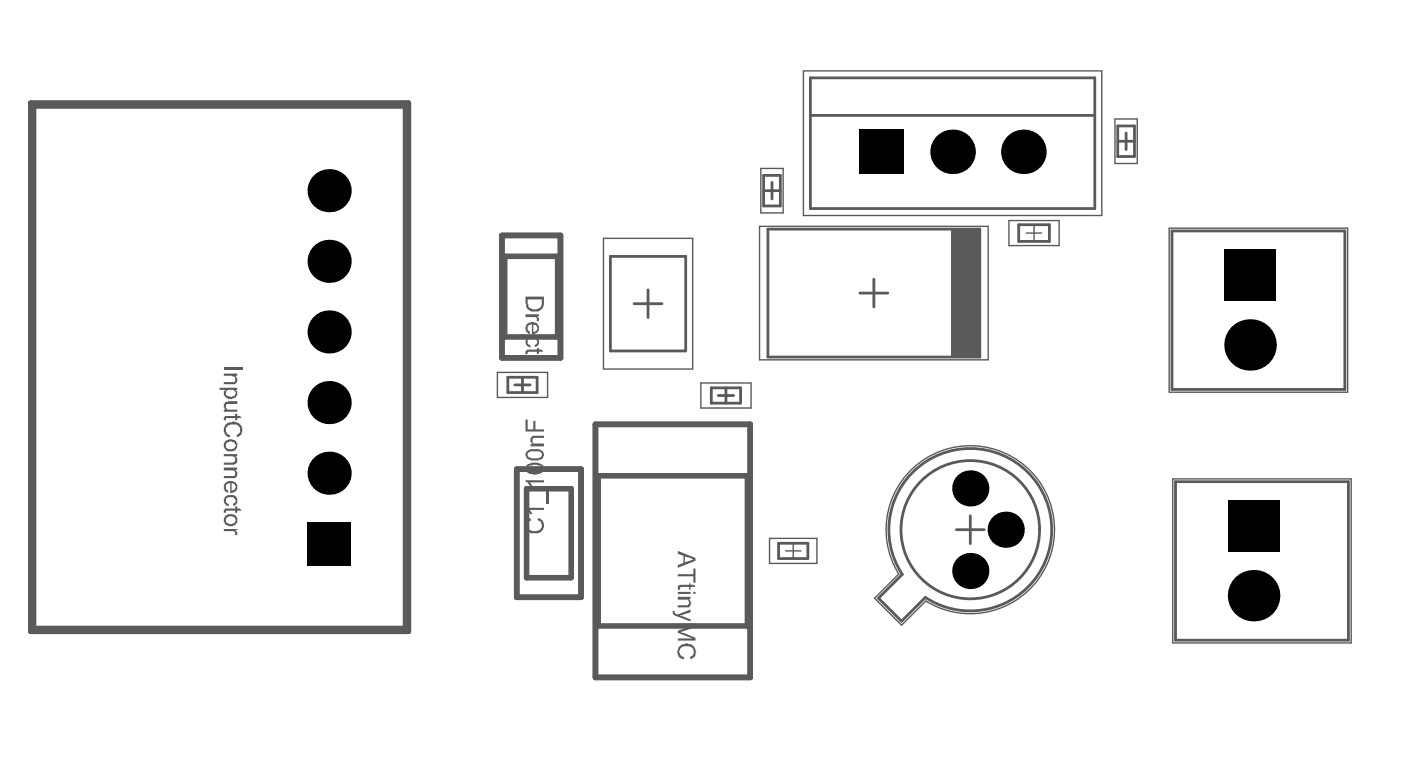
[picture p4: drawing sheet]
<svg xmlns="http://www.w3.org/2000/svg" width="167mm" height="91mm" viewBox="0 0 167 91" stroke-linecap="round" stroke-linejoin="round" font-family="sans-serif">
<path d="M3.7 12.3h45v63.1h-45zM4 12.7h44.4v62.4h-44.4zM59.9 28.1h7v14.6h-7zM60.2 30.6h6.4v9.6h-6.4zM61.7 56h7.7v15.3h-7.7zM62.9 58.4h5.3v10.6h-5.3zM71.1 50.7h18.4v30.2h-18.4zM71.4 56.8h17.8v18h-17.8z" fill="none" stroke="#5a5a5a" stroke-width=".66"/>
<g fill="none" stroke="#5a5a5a" stroke-width=".17">
<path d="M95.9 8.5h35.6v17.2h-35.6zM133.1 14.2h2.6v5.3h-2.6zM72 28.5h10.7v15.6h-10.7zM90.7 27h27.2v16h-27.2zM90.8 20.1h2.7v5.3h-2.7zM120.4 26.3h6v3h-6zM122.5 27.8h1.8M123.4 26.9v1.8M139.5 27.3h21.3v19.5h-21.3zM59.4 44.5h6v3h-6zM83.7 45.7h5.9v3h-5.9zM108.6 56.3a10 10 0 0 1 13.7-.7 10 10 0 0 1 1.7 13.6 10 10 0 0 1-13.5 2.6l-2.9 2.9-3.2-3.2 2.9-2.9a10 10 0 0 1 1.3-12.3z"/>
<path d="M140 57.2h21.3v19.6h-21.3zM91.8 64.3h5.7v3h-5.7zM93.8 65.8h1.8M94.7 64.9v1.8"/>
</g>
<g fill="none" stroke="#5a5a5a" stroke-width=".33">
<path d="M96.7 13.8h34M96.7 9.3h34v15.6h-34zM112 18.1h3.4M113.7 16.5v3.3M133.4 16.9h2M133.4 15h2v3.7h-2zM134.4 15.9v2M72.9 30.6h8.9v11.3h-8.9zM75.7 36.3h3.3M77.3 34.6v3.3M91.1 22.8h2M91.1 20.9h2v3.7h-2z"/>
<path d="M91.7 27.4h25.2v15.2h-25.2zM92.1 21.8v2M102.6 35h3.4M104.3 33.3v3.4M121.6 26.8h3.6v2h-3.6zM139.9 27.6h20.6v18.9h-20.6zM60.6 45.1h3.5v1.8h-3.5zM61.4 46h1.9M62.4 45.1v1.8M84.9 46.3h3.5v1.9h-3.5zM85.7 47.2h1.9M86.6 46.3v1.9"/>
<path d="M140.3 57.5h20.6v19h-20.6zM92.9 64.9h3.5v1.8h-3.5zM107.7 68.6l-2.9 2.8 2.8 2.8 2.8-2.8M114.1 63.3h3.4M115.8 61.6v3.3"/>
</g>
<path d="M113.5 27.4h3.4v15.2h-3.4z" fill-rule="evenodd" fill="#5a5a5a"/>
<path d="M26.7 44h2.2" fill="none" stroke="#5a5a5a" stroke-width=".34"/>
<g fill="#5a5a5a">
<path d="M26.7 44.6h1.6v.3h-.2v.1a.63 .63 0 0 1 .2 .6l-.2 .3h-1.4v-.3h1.2a.43 .43 0 0 0 .2-.6l-.5-.1h-.9z"/>
<path d="M26.9 48h.3v-.1h1.1v.4h-.8a.34 .34 0 0 0-.5 .2v.1a.32 .32 0 0 0 .4 .3h.9v.3h-1.6v-.3h.3l-.3-.2a.55 .55 0 0 1 .2-.6z"/>
<path d="M26.7 49.9l.2-.2h1.2v-.3h.2v.3h.4l.1 .2h-.5v.3h-.2v-.3h-1.1v.3h-.3z"/>
<path d="M26.8 50.9l.3-.4 .5-.1a1 1 0 0 1 1 .3 1 1 0 0 1 .2 1.1l-.4 .4h-.1l-.1-.2a.65 .65 0 0 0 .5-.8 .65 .65 0 0 0-.7-.5 .76 .76 0 0 0-1 .7 .45 .45 0 0 0 .3 .5v.1h.2l-.1 .3-.1-.1a.97 .97 0 0 1-.6-1z"/>
<path d="M26.7 54.2h1.6v.3h-.2v.1a.63 .63 0 0 1 .2 .7l-.2 .1h-.1v.1h-1.3v-.2h1a.39 .39 0 0 0 .4-.5 .39 .39 0 0 0-.5-.3h-.9z"/>
<path d="M26.7 55.8h1.6v.3h-.2a.55 .55 0 0 1 .2 .6 .55 .55 0 0 1-.4 .4h-1.2v-.2h1.2a.36 .36 0 0 0 .1-.6l-.1-.1h-1.2z"/>
<path d="M26.8 59.4a1.12 1.12 0 0 1 1.4 0l.1 .2a.6 .6 0 0 1-.5 .8v-.3a.44 .44 0 0 0 .3-.4 .47 .47 0 0 0-.7-.3 .34 .34 0 0 0-.4 .4v.2l.3 .2v.3a.79 .79 0 0 1-.5-1.1z"/>
<path d="M26.7 60.9l.2-.2h1.2v-.2h.2v.2h.4l.1 .3h-.5v.2h-.2v-.2h-1l-.1 .2h-.3z"/>
<path d="M26.7 63.2h1.6v.2h-.2a.28 .28 0 0 1 .2 .2 .28 .28 0 0 1-.1 .3h-.2h.1a.35 .35 0 0 0-.5-.5h-.9z"/>
<path d="M80.9 68.6h1.9v-.7h.2v1.7h-.2v-.8h-1.9z"/>
<path d="M80.9 70l.3-.2h1.1v-.1h.1v.1h.4l.2 .3h-.6v.3h-.1v-.3h-1.1v.1v.2h-.3z"/>
<path d="M80.9 71.3h1.5v.2h-.1l.1 .3v.2h.1l-.1 .2a.32 .32 0 0 1-.4 .3h-1.1v-.2h.9a.34 .34 0 0 0 .5-.4l-.2-.3h-1.2z"/>
<path d="M80.3 73h.3l-.1 .1 .1 .2 .3 .1 1.5-.6v.3l-1.2 .5h.2l1 .4v.2l-1.7-.6a.46 .46 0 0 1-.4-.6z"/>
<path d="M80.9 74.5h2.1v.4l-1.8 .6 .4 .1 1.4 .6v.3h-2.1v-.2h1.8l-1.8-.7v-.3l1.8-.6h-1.8z"/>
<path d="M81 77.3a1.55 1.55 0 0 1 1.6-.3l.1 .1a.68 .68 0 0 1 .3 .7l.1 .1h-.1a.68 .68 0 0 1-.3 .7l-.3 .1-.1-.2a.42 .42 0 0 0 .5-.5v-.1v-.1a.43 .43 0 0 0-.5-.5v-.1h-.1a.8 .8 0 0 0-1.1 .7l.2 .5 .4 .1-.1 .3-.3-.2h-.1a1.09 1.09 0 0 1-.3-1.1z"/>
<path d="M62.7 37.5h1.6v.3h-.2a.36 .36 0 0 1 .1 .6l-.2-.1a.24 .24 0 0 0 .1-.3 .24 .24 0 0 0-.3-.1h-1.1z"/>
<path d="M62.8 40.5a.93 .93 0 0 1 1.4 0 .56 .56 0 0 1 .1 .6 .56 .56 0 0 1-.5 .3v-.2h.2l.1-.3h.1l-.1-.2a.48 .48 0 0 0-.6-.3l-.4 .1a.43 .43 0 0 0-.1 .6l.3 .1v.3a.68 .68 0 0 1-.5-1z"/>
<path d="M62.7 41.9l.2-.1h1.2v-.2h.2v.2h.4l.1 .2h-.5v.3h-.2v-.3h-1l-.1 .3h-.3z"/>
<path d="M62.8 62.3l.3-.4h.2l.1 .3h-.1a.73 .73 0 0 0-.2 1.1 1.42 1.42 0 0 0 1.4 0 .73 .73 0 0 0-.2-1.1h-.1v-.4l.2 .1a.93 .93 0 0 1 .5 1.1 .93 .93 0 0 1-.9 .7h-.3a.56 .56 0 0 1-.6-.2l-.3-.2v-.3h-.1v-.6z"/>
<path d="M62.7 60.7h2.2v.2h-1.7l.4 .5h-.4v-.2h-.1l-.1-.3-.3-.1z"/>
<path d="M65.3 58.4h.2v1.7h-.2z"/>
<path d="M62.7 57.4h2.2v.2h-1.7l.4 .5h-.4v-.1h-.1v-.3l-.4-.2z"/>
<path d="M63.3 52.3l.3-.3h1.3v.3h-1.2a.43 .43 0 0 0-.1 .6l.1 .1h1.2v.3h-1.6v-.2h.3l-.1-.1a.63 .63 0 0 1-.2-.7z"/>
<path d="M62.7 50.1h.3v1.2h.7v-1h.2v1h1v.2h-2.2z"/>
<path d="M26.2 46.3h2.1v.3h-.2a.43 .43 0 0 1 .2 .6h-.1a.45 .45 0 0 1-.5 .4l-.1 .1a.56 .56 0 0 1-.5-.2l-.2-.2a.55 .55 0 0 1-.2-.6l.2-.1h-.7zM27 46.7v.1a.36 .36 0 0 0 0 .4 .36 .36 0 0 0 .4 .1l.1 .1 .3-.1a.39 .39 0 0 0 .3-.6h-.1a.44 .44 0 0 0-.6-.1h-.2z"/>
<path d="M27 53a.55 .55 0 0 0 .1 .6 .65 .65 0 0 0 1-.5 .63 .63 0 0 0-1-.1zM26.8 52.8a.93 .93 0 0 1 1.3-.2v.1a.73 .73 0 0 1-.1 1.1 .81 .81 0 0 1-1.3-.7z"/>
<path d="M27.6 57.7v.9l.1-.1a.38 .38 0 0 0 .4-.1 .38 .38 0 0 0 0-.4l-.1-.2zM26.8 57.8l.1-.1a.91 .91 0 0 1 1.2-.1v.1a.72 .72 0 0 1 0 1l-.4 .2h-.2v-1.2a.49 .49 0 0 0-.5 .7l.2 .1v.4l-.3-.2v-.1a.63 .63 0 0 1-.2-.6z"/>
<path d="M27 61.9v.1a.34 .34 0 0 0 0 .4 .34 .34 0 0 0 .3 .1v.1h.4l.1-.1a.34 .34 0 0 0 .3-.5 .48 .48 0 0 0-.6-.3h-.2zM26.8 61.7h.1a1.15 1.15 0 0 1 1.2-.2v.1a.97 .97 0 0 1 0 1.1 1.05 1.05 0 0 1-1.3-.2v-.2h-.1z"/>
<path d="M81.7 66.5v.6l1.1-.3zM80.9 65.8l2.1 .8v.4l-2.1 .8v-.3l.7-.3v-.8l-.7-.3z"/>
<path d="M82.8 70.7h.2v.2h-.2zM80.9 70.7h1.5v.2h-1.5z"/>
<path d="M63 35.8v.5h.1a.46 .46 0 0 0 .4 .6h.1a.88 .88 0 0 0 1.1-.6v-.5zM62.7 35.4h2.2v1l-.1 .2a1 1 0 0 1-1.2 .6l-.5-.2-.1-.1a.55 .55 0 0 1-.2-.6h-.1z"/>
<path d="M63.7 38.8v.8a.43 .43 0 0 0 .4-.3 .43 .43 0 0 0-.3-.5zM62.8 38.8l.3-.3h.2h.1a.8 .8 0 0 1 .9 1l-.3 .3-.5 .1v-1.2l-.4 .1a.45 .45 0 0 0 .1 .8v.3l-.3-.2v-.1a.48 .48 0 0 1-.1-.6z"/>
<path d="M63 55.8a.54 .54 0 0 0 .2 .5 .54 .54 0 0 0 .5 0h.5a.42 .42 0 0 0 .5-.4 .32 .32 0 0 0-.5-.3l-.1-.1h-.5v.1h-.4zM62.8 55.6a1.69 1.69 0 0 1 2 0v.1a.64 .64 0 0 1-.5 .9l-.2 .1-1-.1-.2-.3a.48 .48 0 0 1-.1-.6z"/>
<path d="M63 54.2v.1a.32 .32 0 0 0 .4 .4 1.64 1.64 0 0 0 1.3-.2 .34 .34 0 0 0-.3-.5v-.1h-.6a.86 .86 0 0 0-.8 .3zM62.8 54a1.41 1.41 0 0 1 1.4-.4h.2l.2 .2a.48 .48 0 0 1 .3 .6l-.1 .1a.43 .43 0 0 1-.5 .4l-.1 .1h-.4a.87 .87 0 0 1-.7-.2l-.4-.3z"/>
</g>
<g fill="none" stroke="#5a5a5a" stroke-width=".33">
<path d="M107.7 68.6a9.7 9.7 0 0 1 6.2-14.9 9.7 9.7 0 0 1 11.4 11.4 9.7 9.7 0 0 1-14.9 6.3"/>
<circle cx="115.8" cy="63.3" r="8.3"/>
</g>
<g fill="#000">
<circle cx="113.7" cy="18.1" r="2.66"/>
<circle cx="122.1" cy="18.1" r="2.66"/>
<circle cx="39.3" cy="39.6" r="2.58"/>
<circle cx="39.3" cy="31.2" r="2.58"/>
<circle cx="39.3" cy="22.8" r="2.58"/>
<circle cx="39.3" cy="48.1" r="2.58"/>
<circle cx="39.3" cy="56.5" r="2.58"/>
<circle cx="115.8" cy="58.3" r="2.16"/>
<circle cx="149.2" cy="41.2" r="3.1"/>
<circle cx="115.8" cy="68.2" r="2.16"/>
<circle cx="120" cy="63.3" r="2.16"/>
<circle cx="149.6" cy="71.1" r="3.1"/>
</g>
<g fill="#000">
<path d="M102.6 15.5h5.3v5.3h-5.3z" fill-rule="evenodd"/>
<path d="M146.1 29.8h6.2v6.2h-6.2z" fill-rule="evenodd"/>
<path d="M36.7 62.4h5.2v5.1h-5.2z" fill-rule="evenodd"/>
<path d="M146.5 59.8h6.2v6.1h-6.2z" fill-rule="evenodd"/>
</g>
</svg>
